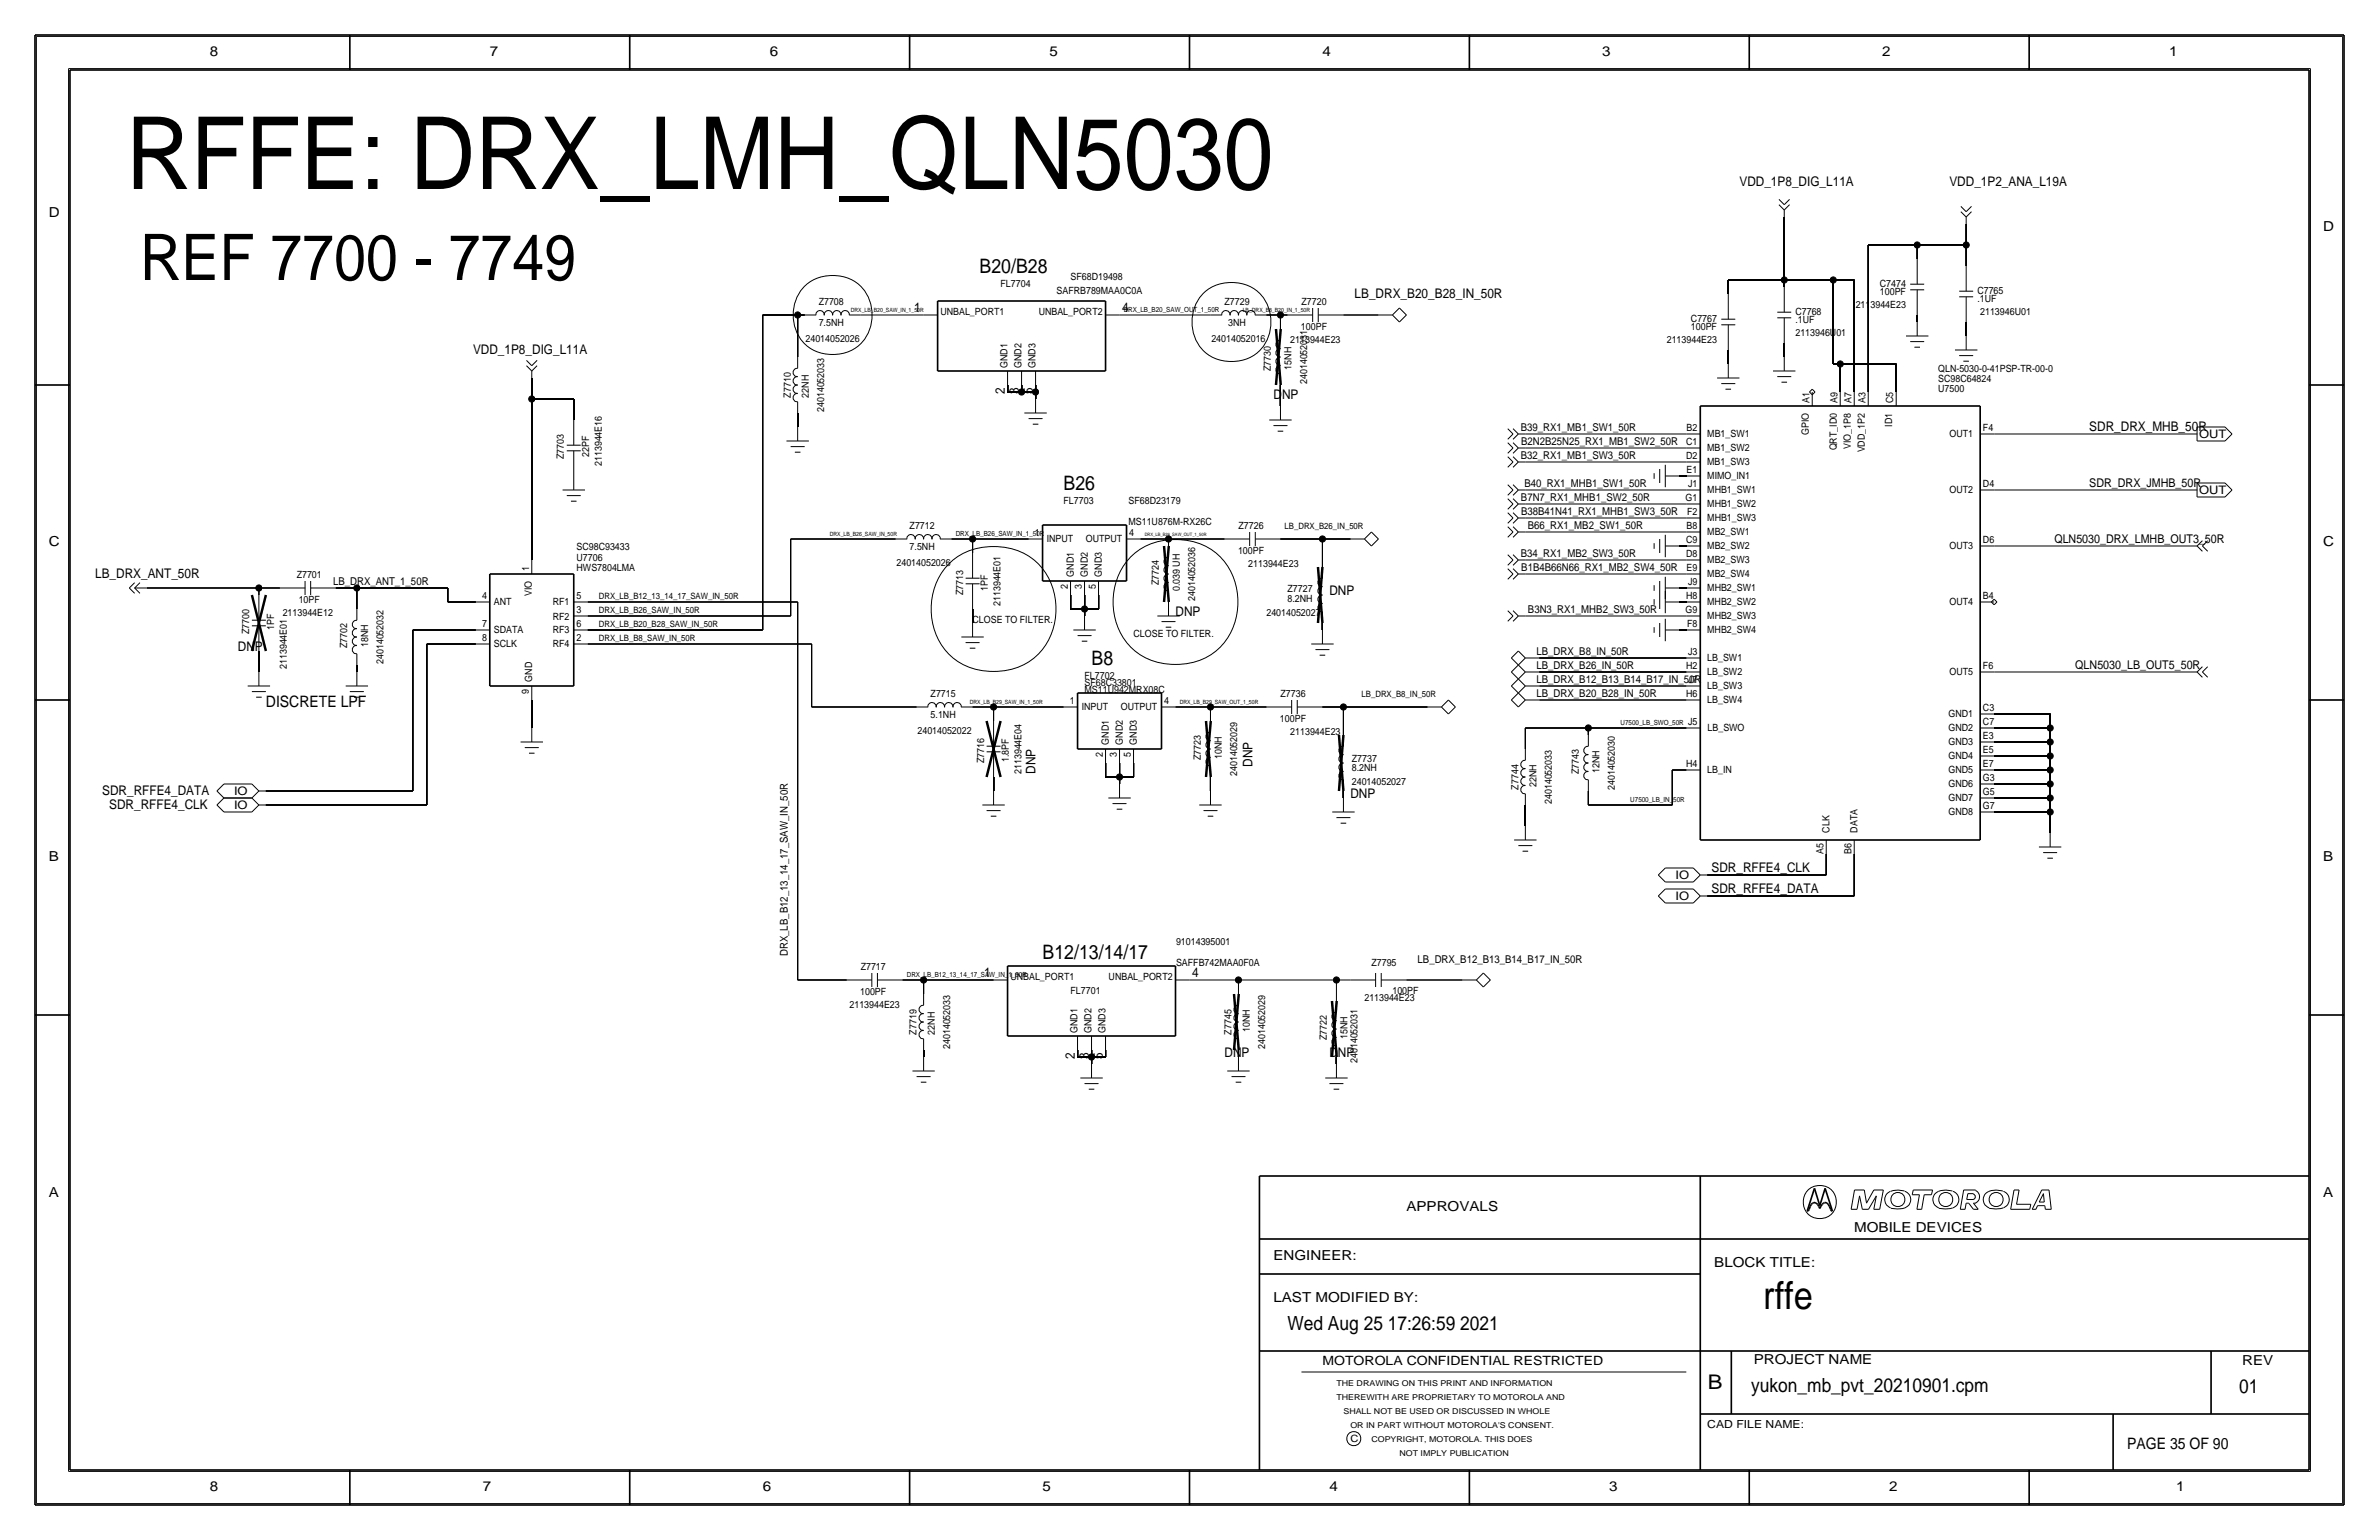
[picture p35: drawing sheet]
<svg xmlns="http://www.w3.org/2000/svg" width="432mm" height="279mm" viewBox="0 0 432 279" stroke-linecap="round" stroke-linejoin="round" font-family="sans-serif">
<defs><g id="words">
<text font-size="18.3" x="22.9" y="34.3">RFFE: DRX_LMH_QLN5030</text>
<text font-size="11.7" x="25.4" y="50.8">REF 7700 - 7749</text>
<text font-size="7" x="320" y="237.5">rffe</text>
<text font-size="3.7" x="310" y="252.1">B</text>
<g font-size="3.6">
<text x="177.8" y="49.5">B20/B28</text>
<text x="193" y="88.9">B26</text>
<text x="198.1" y="120.6">B8</text>
<text x="189.2" y="174">B12/13/14/17</text>
</g>
<g font-size="3.5">
<text x="233.7" y="241.3">Wed Aug 25 17:26:59 2021</text>
<text x="317.9" y="252.6">yukon_mb_pvt_20210901.cpm</text>
<text x="406.4" y="252.7">01</text>
</g>
<g font-size="2.9">
<text x="48.3" y="128.3">DISCRETE LPF</text>
<text x="386.1" y="262.9">PAGE 35 OF 90</text>
</g>
<g font-size="2.5">
<text x="38.1" y="10.2">8</text>
<text x="88.9" y="10.2">7</text>
<text x="139.7" y="10.2">6</text>
<text x="190.5" y="10.2">5</text>
<text x="240" y="10.2">4</text>
<text x="290.8" y="10.2">3</text>
<text x="341.6" y="10.2">2</text>
<text x="393.7" y="10.2">1</text>
<text x="8.9" y="39.4">D</text>
<text x="421.6" y="41.9">D</text>
<text x="8.9" y="99.1">C</text>
<text x="421.6" y="99.1">C</text>
<text x="8.9" y="156.2">B</text>
<text x="421.6" y="156.2">B</text>
<text x="8.9" y="217.2">A</text>
<text x="255.3" y="219.7">APPROVALS</text>
<text x="421.6" y="217.2">A</text>
<text x="336.5" y="223.5">MOBILE DEVICES</text>
<text x="231.1" y="228.6">ENGINEER:</text>
<text x="311.1" y="229.9">BLOCK TITLE:</text>
<text x="231.1" y="236.2">LAST MODIFIED BY:</text>
<text x="318.3" y="247.5">PROJECT NAME</text>
<text x="407" y="247.6">REV</text>
<text x="38.1" y="270.5">8</text>
<text x="87.6" y="270.5">7</text>
<text x="138.4" y="270.5">6</text>
<text x="189.2" y="270.5">5</text>
<text x="241.3" y="270.5">4</text>
<text x="292.1" y="270.5">3</text>
<text x="342.9" y="270.5">2</text>
<text x="395" y="270.5">1</text>
</g>
<g font-size="2.4">
<text x="315.7" y="33.8">VDD_1P8_DIG_L11A</text>
<text x="353.8" y="33.8">VDD_1P2_ANA_L19A</text>
<text x="165.9" y="56.6">1</text>
<text x="203.7" y="56.6">4</text>
<text x="245.9" y="54.1">LB_DRX_B20_B28_IN_50R</text>
<text x="85.9" y="64.3">VDD_1P8_DIG_L11A</text>
<text x="182.4" y="71.6" transform="rotate(-90 182.4 71.6)">2</text>
<text x="184.9" y="71.6" transform="rotate(-90 184.9 71.6)">3</text>
<text x="187.5" y="71.6" transform="rotate(-90 187.5 71.6)">5</text>
<text x="231.1" y="72.4">DNP</text>
<text x="379.2" y="78.2">SDR_DRX_MHB_50R</text>
<text x="17.3" y="104.9">LB_DRX_ANT_50R</text>
<text x="241.3" y="107.9">DNP</text>
<text x="213.4" y="111.8">DNP</text>
<text x="43.2" y="118.1">DNP</text>
<text x="188" y="140.4" transform="rotate(-90 188 140.4)">DNP</text>
<text x="227.3" y="139.1" transform="rotate(-90 227.3 139.1)">DNP</text>
<text x="18.5" y="144.3">SDR_RFFE4_DATA</text>
<text x="19.8" y="146.8">SDR_RFFE4_CLK</text>
<text x="245.1" y="144.8">DNP</text>
<text x="310.6" y="158.2">SDR_RFFE4_CLK</text>
<text x="310.6" y="162.1">SDR_RFFE4_DATA</text>
<text x="178.6" y="177.3">1</text>
<text x="216.4" y="177.3">4</text>
<text x="222.2" y="191.8">DNP</text>
<text x="241.3" y="191.8">DNP</text>
<text x="195.1" y="192.2" transform="rotate(-90 195.1 192.2)">2</text>
<text x="197.6" y="192.2" transform="rotate(-90 197.6 192.2)">3</text>
<text x="200.2" y="192.2" transform="rotate(-90 200.2 192.2)">5</text>
</g>
<text font-size="2.3" x="240" y="247.6">MOTOROLA CONFIDENTIAL RESTRICTED</text>
<g font-size="2.2">
<text x="379.2" y="88.4">SDR_DRX_JMHB_50R</text>
<text x="372.9" y="98.6">QLN5030_DRX_LMHB_OUT3_50R</text>
<text x="376.7" y="121.4">QLN5030_LB_OUT5_50R</text>
</g>
<g font-size="2.1">
<text x="399.1" y="79.6">OUT</text>
<text x="399.1" y="89.7">OUT</text>
<text x="42.5" y="144.2">IO</text>
<text x="42.5" y="146.8">IO</text>
<text x="304.1" y="159.5">IO</text>
<text x="304.1" y="163.3">IO</text>
</g>
<g font-size="2">
<text x="276" y="83.3">B32_RX1_MB1_SW3_50R</text>
<text x="276" y="78.2">B39_RX1_MB1_SW1_50R</text>
<text x="276.1" y="80.8">B2N2B25N25_RX1_MB1_SW2_50R</text>
<text x="276.7" y="88.4">B40_RX1_MHB1_SW1_50R</text>
<text x="276.1" y="90.9">B7N7_RX1_MHB1_SW2_50R</text>
<text x="276.1" y="93.5">B38B41N41_RX1_MHB1_SW3_50R</text>
<text x="276" y="101.1">B34_RX1_MB2_SW3_50R</text>
<text x="277.3" y="96">B66_RX1_MB2_SW1_50R</text>
<text x="60.5" y="106.2">LB_DRX_ANT_1_50R</text>
<text x="276.1" y="103.6">B1B4B66N66_RX1_MB2_SW4_50R</text>
<text x="277.3" y="111.3">B3N3_RX1_MHB2_SW3_50R</text>
<text x="278.9" y="118.9">LB_DRX_B8_IN_50R</text>
<text x="278.9" y="124">LB_DRX_B12_B13_B14_B17_IN_50R</text>
<text x="278.9" y="121.4">LB_DRX_B26_IN_50R</text>
<text x="278.9" y="126.5">LB_DRX_B20_B28_IN_50R</text>
<text x="143" y="173.5" transform="rotate(-90 143 173.5)">DRX_LB_B12_13_14_17_SAW_IN_50R</text>
<text x="257.3" y="174.8">LB_DRX_B12_B13_B14_B17_IN_50R</text>
<text x="309.9" y="259.1">CAD FILE NAME:</text>
</g>
<g font-size="1.8">
<text x="181.6" y="52.1">FL7704</text>
<text x="191.8" y="53.3">SAFRB789MAA0C0A</text>
<text x="194.3" y="50.8">SF68D19498</text>
<text x="341.2" y="53.6">100PF</text>
<text x="341.2" y="52.1">C7474</text>
<text x="358.9" y="53.3">C7765</text>
<text x="148.6" y="55.4">Z7708</text>
<text x="148.6" y="59.2">7.5NH</text>
<text x="170.7" y="57.2">UNBAL_PORT1</text>
<text x="188.5" y="57.2">UNBAL_PORT2</text>
<text x="222.3" y="55.4">Z7729</text>
<text x="222.9" y="59.2">3NH</text>
<text x="236.1" y="59.9">100PF</text>
<text x="236.2" y="55.4">Z7720</text>
<text x="306.9" y="58.4">C7767</text>
<text x="306.9" y="59.9">100PF</text>
<text x="325.9" y="57.1">C7768</text>
<text x="325.9" y="58.7">.1UF</text>
<text x="336.8" y="55.9">2113944E23</text>
<text x="358.9" y="54.9">.1UF</text>
<text x="359.4" y="57.1">2113946U01</text>
<text x="146.2" y="62">24014052026</text>
<text x="219.9" y="62">24014052016</text>
<text x="234.2" y="62.2">2113944E23</text>
<text x="302.5" y="62.2">2113944E23</text>
<text x="325.9" y="61">2113946U01</text>
<text x="182.9" y="66.8" transform="rotate(-90 182.9 66.8)">GND1</text>
<text x="185.4" y="66.8" transform="rotate(-90 185.4 66.8)">GND2</text>
<text x="188" y="66.8" transform="rotate(-90 188 66.8)">GND3</text>
<text x="230.7" y="67.3" transform="rotate(-90 230.7 67.3)">Z7730</text>
<text x="234.4" y="67.1" transform="rotate(-90 234.4 67.1)">15NH</text>
<text x="237.2" y="69.7" transform="rotate(-90 237.2 69.7)">24014052031</text>
<text x="351.8" y="67.5">QLN-5030-0-41PSP-TR-00-0</text>
<text x="351.8" y="71.1">U7500</text>
<text x="351.8" y="69.3">SC98C64824</text>
<text x="143.5" y="72.1" transform="rotate(-90 143.5 72.1)">Z7710</text>
<text x="146.8" y="72.2" transform="rotate(-90 146.8 72.2)">22NH</text>
<text x="149.6" y="74.8" transform="rotate(-90 149.6 74.8)">24014052033</text>
<text x="328.4" y="73.2" transform="rotate(-90 328.4 73.2)">A1</text>
<text x="333.5" y="73.2" transform="rotate(-90 333.5 73.2)">A9</text>
<text x="336" y="73.2" transform="rotate(-90 336 73.2)">A7</text>
<text x="338.6" y="73.2" transform="rotate(-90 338.6 73.2)">A3</text>
<text x="343.5" y="77.4" transform="rotate(-90 343.5 77.4)">ID1</text>
<text x="343.6" y="73.2" transform="rotate(-90 343.6 73.2)">C5</text>
<text x="102.4" y="83.3" transform="rotate(-90 102.4 83.3)">Z7703</text>
<text x="106.9" y="82.9" transform="rotate(-90 106.9 82.9)">22PF</text>
<text x="306" y="83.3">D2</text>
<text x="306" y="80.8">C1</text>
<text x="306.1" y="78.2">B2</text>
<text x="309.9" y="81.8">MB1_SW2</text>
<text x="309.9" y="79.3">MB1_SW1</text>
<text x="328.3" y="79" transform="rotate(-90 328.3 79)">GPIO</text>
<text x="333.4" y="81.7" transform="rotate(-90 333.4 81.7)">QRT_ID0</text>
<text x="335.9" y="81.5" transform="rotate(-90 335.9 81.5)">VIO_1P8</text>
<text x="338.5" y="82.1" transform="rotate(-90 338.5 82.1)">VDD_1P2</text>
<text x="353.8" y="79.3">OUT1</text>
<text x="359.9" y="78.2">F4</text>
<text x="109.2" y="84.6" transform="rotate(-90 109.2 84.6)">2113944E16</text>
<text x="306.1" y="85.9">E1</text>
<text x="306.4" y="88.4">J1</text>
<text x="309.9" y="84.4">MB1_SW3</text>
<text x="309.9" y="86.9">MIMO_IN1</text>
<text x="309.9" y="89.5">MHB1_SW1</text>
<text x="353.8" y="89.5">OUT2</text>
<text x="359.9" y="88.4">D4</text>
<text x="193" y="91.4">FL7703</text>
<text x="204.8" y="95.2">MS11U876M-RX26C</text>
<text x="204.8" y="91.4">SF68D23179</text>
<text x="306" y="90.9">G1</text>
<text x="306.2" y="93.5">F2</text>
<text x="309.9" y="92">MHB1_SW2</text>
<text x="309.9" y="94.5">MHB1_SW3</text>
<text x="104.6" y="101.8">U7706</text>
<text x="104.6" y="99.9">SC98C93433</text>
<text x="165.1" y="99.8">7.5NH</text>
<text x="165.1" y="96">Z7712</text>
<text x="187.8" y="97.3">1</text>
<text x="190" y="98.4">INPUT</text>
<text x="197.1" y="98.4">OUTPUT</text>
<text x="205" y="97.3">4</text>
<text x="224.7" y="100.6">100PF</text>
<text x="224.8" y="96">Z7726</text>
<text x="306" y="101.1">D8</text>
<text x="306" y="98.6">C9</text>
<text x="306.1" y="96">B8</text>
<text x="309.9" y="97.1">MB2_SW1</text>
<text x="309.9" y="99.6">MB2_SW2</text>
<text x="353.8" y="99.6">OUT3</text>
<text x="359.9" y="98.6">D6</text>
<text x="53.9" y="105">Z7701</text>
<text x="96.1" y="103.6" transform="rotate(-90 96.1 103.6)">1</text>
<text x="104.6" y="103.6">HWS7804LMA</text>
<text x="162.7" y="102.6">24014052026</text>
<text x="174.8" y="107.9" transform="rotate(-90 174.8 107.9)">Z7713</text>
<text x="179.3" y="107.1" transform="rotate(-90 179.3 107.1)">1PF</text>
<text x="193.8" y="106.8" transform="rotate(-90 193.8 106.8)">2</text>
<text x="194.9" y="104.6" transform="rotate(-90 194.9 104.6)">GND1</text>
<text x="196.3" y="106.8" transform="rotate(-90 196.3 106.8)">3</text>
<text x="197.5" y="104.6" transform="rotate(-90 197.5 104.6)">GND2</text>
<text x="198.9" y="106.8" transform="rotate(-90 198.9 106.8)">5</text>
<text x="200" y="104.6" transform="rotate(-90 200 104.6)">GND3</text>
<text x="210.4" y="106.2" transform="rotate(-90 210.4 106.2)">Z7724</text>
<text x="214.1" y="107.3" transform="rotate(-90 214.1 107.3)">0.039 UH</text>
<text x="226.6" y="102.9">2113944E23</text>
<text x="233.7" y="107.5">Z7727</text>
<text x="306.1" y="103.6">E9</text>
<text x="306.4" y="106.2">J9</text>
<text x="309.9" y="104.7">MB2_SW4</text>
<text x="309.9" y="102.2">MB2_SW3</text>
<text x="309.9" y="107.2">MHB2_SW1</text>
<text x="51.3" y="111.8">2113944E12</text>
<text x="54.2" y="109.5">10PF</text>
<text x="87.5" y="108.7">4</text>
<text x="87.5" y="113.8">7</text>
<text x="89.7" y="109.7">ANT</text>
<text x="96.5" y="108.2" transform="rotate(-90 96.5 108.2)">VIO</text>
<text x="100.3" y="112.4">RF2</text>
<text x="100.3" y="109.8">RF1</text>
<text x="104.6" y="113.8">6</text>
<text x="104.6" y="111.3">3</text>
<text x="104.6" y="108.8">5</text>
<text x="176.5" y="113">CLOSE TO FILTER.</text>
<text x="181.6" y="110" transform="rotate(-90 181.6 110)">2113944E01</text>
<text x="216.9" y="109.1" transform="rotate(-90 216.9 109.1)">24014052036</text>
<text x="229.9" y="111.8">24014052027</text>
<text x="233.7" y="109.2">8.2NH</text>
<text x="306" y="111.3">G9</text>
<text x="306" y="108.7">H8</text>
<text x="306.2" y="113.8">F8</text>
<text x="309.9" y="109.8">MHB2_SW2</text>
<text x="309.9" y="112.3">MHB2_SW3</text>
<text x="353.8" y="109.8">OUT4</text>
<text x="359.9" y="108.7">B4</text>
<text x="45.2" y="115.1" transform="rotate(-90 45.2 115.1)">Z7700</text>
<text x="49.8" y="114.3" transform="rotate(-90 49.8 114.3)">1PF</text>
<text x="63" y="117.6" transform="rotate(-90 63 117.6)">Z7702</text>
<text x="66.8" y="117.4" transform="rotate(-90 66.8 117.4)">18NH</text>
<text x="87.5" y="116.3">8</text>
<text x="89.7" y="114.8">SDATA</text>
<text x="89.7" y="117.4">SCLK</text>
<text x="100.3" y="117.4">RF4</text>
<text x="100.3" y="114.9">RF3</text>
<text x="104.6" y="116.3">2</text>
<text x="205.7" y="115.6">CLOSE TO FILTER.</text>
<text x="306.4" y="118.9">J3</text>
<text x="309.9" y="114.9">MHB2_SW4</text>
<text x="309.9" y="119.9">LB_SW1</text>
<text x="52.1" y="121.4" transform="rotate(-90 52.1 121.4)">2113944E01</text>
<text x="69.6" y="120.5" transform="rotate(-90 69.6 120.5)">24014052032</text>
<text x="96" y="125.9" transform="rotate(-90 96 125.9)">9</text>
<text x="96.6" y="123.6" transform="rotate(-90 96.6 123.6)">GND</text>
<text x="196.8" y="125.7">MS11U942MRX08C</text>
<text x="196.8" y="123.2">FL7702</text>
<text x="196.9" y="124.5">SF68C33801</text>
<text x="306" y="121.4">H2</text>
<text x="306.4" y="124">J7</text>
<text x="309.9" y="122.5">LB_SW2</text>
<text x="309.9" y="125">LB_SW3</text>
<text x="353.8" y="122.5">OUT5</text>
<text x="359.9" y="121.4">F6</text>
<text x="168.9" y="126.5">Z7715</text>
<text x="168.9" y="130.3">5.1NH</text>
<text x="194.2" y="127.8">1</text>
<text x="196.3" y="128.9">INPUT</text>
<text x="203.4" y="128.9">OUTPUT</text>
<text x="211.3" y="127.8">4</text>
<text x="232.3" y="131.1">100PF</text>
<text x="232.4" y="126.5">Z7736</text>
<text x="306" y="126.5">H6</text>
<text x="306.4" y="131.6">J5</text>
<text x="309.9" y="127.6">LB_SW4</text>
<text x="353.7" y="130.1">GND1</text>
<text x="359.9" y="129">C3</text>
<text x="359.9" y="131.6">C7</text>
<text x="166.5" y="133.1">24014052022</text>
<text x="200.2" y="137.3" transform="rotate(-90 200.2 137.3)">2</text>
<text x="201.3" y="135.1" transform="rotate(-90 201.3 135.1)">GND1</text>
<text x="202.7" y="137.3" transform="rotate(-90 202.7 137.3)">3</text>
<text x="203.8" y="135.1" transform="rotate(-90 203.8 135.1)">GND2</text>
<text x="205.2" y="137.3" transform="rotate(-90 205.2 137.3)">5</text>
<text x="206.4" y="135.1" transform="rotate(-90 206.4 135.1)">GND3</text>
<text x="218" y="137.9" transform="rotate(-90 218 137.9)">Z7723</text>
<text x="221.7" y="137.7" transform="rotate(-90 221.7 137.7)">10NH</text>
<text x="234.2" y="133.3">2113944E23</text>
<text x="309.9" y="132.6">LB_SWO</text>
<text x="353.7" y="132.6">GND2</text>
<text x="353.7" y="135.2">GND3</text>
<text x="353.7" y="137.7">GND4</text>
<text x="359.9" y="136.7">E5</text>
<text x="359.9" y="134.1">E3</text>
<text x="178.6" y="138.4" transform="rotate(-90 178.6 138.4)">Z7716</text>
<text x="183.1" y="138.3" transform="rotate(-90 183.1 138.3)">1.8PF</text>
<text x="185.4" y="140.5" transform="rotate(-90 185.4 140.5)">2113944E04</text>
<text x="224.5" y="140.8" transform="rotate(-90 224.5 140.8)">24014052029</text>
<text x="245.4" y="142.5">24014052027</text>
<text x="245.4" y="140">8.2NH</text>
<text x="245.4" y="138.2">Z7737</text>
<text x="275.6" y="143.3" transform="rotate(-90 275.6 143.3)">Z7744</text>
<text x="278.9" y="142.8" transform="rotate(-90 278.9 142.8)">22NH</text>
<text x="286.6" y="140.5" transform="rotate(-90 286.6 140.5)">Z7743</text>
<text x="290.3" y="140.2" transform="rotate(-90 290.3 140.2)">12NH</text>
<text x="293.1" y="143.4" transform="rotate(-90 293.1 143.4)">24014052030</text>
<text x="306" y="139.2">H4</text>
<text x="309.9" y="140.3">LB_IN</text>
<text x="353.7" y="142.8">GND6</text>
<text x="353.7" y="140.3">GND5</text>
<text x="359.9" y="141.7">G3</text>
<text x="359.9" y="139.2">E7</text>
<text x="281.7" y="145.9" transform="rotate(-90 281.7 145.9)">24014052033</text>
<text x="353.7" y="147.9">GND8</text>
<text x="353.7" y="145.3">GND7</text>
<text x="359.9" y="144.3">G5</text>
<text x="359.9" y="146.8">G7</text>
<text x="331" y="154.9" transform="rotate(-90 331 154.9)">A5</text>
<text x="332.1" y="151.1" transform="rotate(-90 332.1 151.1)">CLK</text>
<text x="336" y="154.9" transform="rotate(-90 336 154.9)">B6</text>
<text x="337.2" y="151.1" transform="rotate(-90 337.2 151.1)">DATA</text>
<text x="213.5" y="171.5">91014395001</text>
<text x="156.2" y="176">Z7717</text>
<text x="183.4" y="177.8">UNBAL_PORT1</text>
<text x="201.2" y="177.8">UNBAL_PORT2</text>
<text x="213.5" y="175.3">SAFFB742MAA0F0A</text>
<text x="248.9" y="175.3">Z7795</text>
<text x="154.2" y="182.9">2113944E23</text>
<text x="156.1" y="180.6">100PF</text>
<text x="194.3" y="180.3">FL7701</text>
<text x="247.6" y="181.6">2113944E23</text>
<text x="252.7" y="180.3">100PF</text>
<text x="166.4" y="187.7" transform="rotate(-90 166.4 187.7)">Z7719</text>
<text x="169.7" y="187.7" transform="rotate(-90 169.7 187.7)">22NH</text>
<text x="172.5" y="190.3" transform="rotate(-90 172.5 190.3)">24014052033</text>
<text x="195.6" y="187.5" transform="rotate(-90 195.6 187.5)">GND1</text>
<text x="198.1" y="187.5" transform="rotate(-90 198.1 187.5)">GND2</text>
<text x="200.7" y="187.5" transform="rotate(-90 200.7 187.5)">GND3</text>
<text x="223.5" y="187.7" transform="rotate(-90 223.5 187.7)">Z7745</text>
<text x="226.8" y="187.2" transform="rotate(-90 226.8 187.2)">10NH</text>
<text x="229.6" y="190.3" transform="rotate(-90 229.6 190.3)">24014052029</text>
<text x="240.8" y="188.7" transform="rotate(-90 240.8 188.7)">Z7722</text>
<text x="244.6" y="188.5" transform="rotate(-90 244.6 188.5)">15NH</text>
<text x="246.4" y="192.9" transform="rotate(-90 246.4 192.9)">24014052031</text>
<text x="245.1" y="261.6">C</text>
</g>
<g font-size="1.6">
<text x="233.2" y="96">LB_DRX_B26_IN_50R</text>
<text x="108.7" y="113.8">DRX_LB_B20_B28_SAW_IN_50R</text>
<text x="108.7" y="108.7">DRX_LB_B12_13_14_17_SAW_IN_50R</text>
<text x="108.7" y="111.3">DRX_LB_B26_SAW_IN_50R</text>
<text x="108.7" y="116.3">DRX_LB_B8_SAW_IN_50R</text>
<text x="247.1" y="126.5">LB_DRX_B8_IN_50R</text>
</g>
<g font-size="1.5">
<text x="242.6" y="251.5">THE DRAWING ON THIS PRINT AND INFORMATION</text>
<text x="242.6" y="254">THEREWITH ARE PROPRIETARY TO MOTOROLA AND</text>
<text x="243.8" y="256.5">SHALL NOT BE USED OR DISCUSSED IN WHOLE</text>
<text x="245.1" y="259.1">OR IN PART WITHOUT MOTOROLA'S CONSENT.</text>
<text x="248.9" y="261.6">COPYRIGHT, MOTOROLA. THIS DOES</text>
<text x="254" y="264.2">NOT IMPLY PUBLICATION</text>
</g>
<g font-size="1.3">
<text x="204" y="56.6">DRX_LB_B20_SAW_OUT_1_50R</text>
<text x="173.5" y="97.3">DRX_LB_B26_SAW_IN_1_50R</text>
<text x="294.1" y="131.6">U7500_LB_SWO_50R</text>
<text x="295.9" y="145.5">U7500_LB_IN_50R</text>
<text x="164.6" y="177.3">DRX_LB_B12_13_14_17_SAW_IN_1_50R</text>
</g>
<g font-size="1.1">
<text x="154.4" y="56.6">DRX_LB_B20_SAW_IN_1_50R</text>
<text x="225.6" y="56.6">LB_DRX_B8_B20_IN_1_50R</text>
<text x="150.6" y="97.3">DRX_LB_B26_SAW_IN_50R</text>
<text x="176" y="127.8">DRX_LB_B29_SAW_IN_1_50R</text>
<text x="214.1" y="127.8">DRX_LB_B29_SAW_OUT_1_50R</text>
</g>
<text font-size=".8" x="207.8" y="97.3">DRX_LB_B26_SAW_OUT_1_50R</text>
</g></defs>
<!-- layer: Nets -->
<g fill="none" stroke="#000" stroke-width=".18">
<path d="M323.8 39.4v11.4zM138.4 57.2v57.1zM138.4 57.2h6.4zM144.8 57.1v7.7zM144.8 57.2h1.2zM146.2 51.8a7.4 7.4 0 0 1 11.3 1.9 7.2 7.2 0 0 1-.6 7.8 7.2 7.2 0 0 1-7.3 2.7 7.2 7.2 0 0 1-4.8-10.5l.6-1zM156.2 57.2h11.4zM203.2 57.2h16.5zM218.6 53.1a7.4 7.4 0 0 1 11.3 1.9 7.2 7.2 0 0 1-.6 7.7 7.2 7.2 0 0 1-7.3 2.8 7.2 7.2 0 0 1-4.8-10.5l.6-1zM229.9 57.2h2.5zM232.4 57.2v2.5zM232.4 57.2h1.3z"/>
<path d="M243.8 57.2h6.4zM313.7 50.8v2.5zM313.7 50.8h10.2zM323.8 50.8v1.3zM323.8 50.8h8.9zM332.7 50.8v15.2zM332.7 50.8h3.9zM336.5 50.8v20.3zM339.1 44.4v26.7zM339.1 44.4h8.9zM348 57.1v1.3zM348 44.5v2.5z"/>
<path d="M348 44.4h8.9zM356.9 58.4v2.6zM356.9 40.6v3.9zM356.9 44.4v3.9zM96.5 72.4v29.2zM96.5 68.6v3.8zM96.5 72.4h7.6zM104.1 72.4v3.8zM144.8 74.9v2.6zM182.9 69.8v1.3zM182.9 71.1h2.5zM185.4 69.8v1.3z"/>
<path d="M185.4 71.1h2.6zM188 69.8v1.3zM188 71.1v1.3zM232.4 69.8v3.9zM276.9 78.7h29.2zM313.7 63.5v2.5zM323.8 62.2v2.6zM332.7 66h1.3zM334 66v5.1zM334 66h10.2zM344.2 66v5.1zM361.9 78.7h34.3z"/>
<path d="M143.5 97.8v14zM143.5 97.8h19.1zM172.7 97.8h3.8zM176.5 97.8v2.5zM176.5 97.8h10.2zM207 97.8h5.1zM212.1 97.8v1.3zM212.1 97.8h10.2zM232.4 97.8h7.6zM240 97.8v5.1zM240 97.8h5.1zM276.9 94h29.2z"/>
<path d="M276.9 88.9h29.2zM276.9 83.8h29.2zM276.9 91.4h29.2zM276.9 96.5h29.2zM276.9 81.3h29.2zM304.8 86.4h1.3zM304.8 99.1h1.3zM361.9 99.1h35.6zM361.9 88.9h34.3zM26.7 106.7h20.3zM47 118.1v3.8zM47 106.7v1.2z"/>
<path d="M47 106.7h3.8zM61 106.7h3.8zM64.8 106.7h16.5zM64.8 106.7v3.8zM74.9 114.3v29.2zM74.9 114.3h11.5zM77.5 116.8v29.2zM77.5 116.8h8.9zM81.3 106.7v2.5zM81.3 109.2h5.1zM106.7 114.3h31.7zM106.7 109.2h38.1z"/>
<path d="M106.7 116.8h40.6zM106.7 111.8h36.8zM144.8 109.2v68.6zM147.3 116.8v11.5zM172.4 102.1a12.1 12.1 0 0 1 15.9 0 11.9 11.9 0 0 1-1.2 17.7 12.3 12.3 0 0 1-14.7-1 12 12 0 0 1 0-16.7zM176.5 110.5v2.5zM194.3 107.9v2.6zM194.3 110.5h2.5zM196.8 110.5v1.3zM196.8 108v2.5zM196.9 110.5h2.5zM199.4 108v2.5z"/>
<path d="M205.4 100.9a12.1 12.1 0 0 1 15.9 0 11.9 11.9 0 0 1-1.2 17.7 12.3 12.3 0 0 1-14.7-1 12 12 0 0 1 0-16.7zM240 113v1.3zM276.9 101.6h29.2zM276.9 111.8h29.2zM276.9 104.1h29.2zM279.4 119.4h26.7zM304.8 106.7h1.3zM304.8 109.2h1.3zM304.8 114.3h1.3zM64.8 120.7v1.2zM96.5 127v5.1zM147.3 128.3h19.1z"/>
<path d="M176.5 128.3h3.8zM180.3 128.3v2.5zM180.3 128.3h12.7zM200.7 138.4v2.6zM203.2 138.4v2.6zM205.7 138.4v2.6zM213.4 128.3h6.3zM219.7 128.3v2.5zM219.7 128.3h10.2zM240 128.3h3.8zM243.8 128.3v5zM243.8 128.3h15.3z"/>
<path d="M276.9 132.1v3.8zM276.9 132.1h11.4zM279.4 127h26.7zM279.4 121.9h26.7zM279.4 124.5h26.7zM288.3 132.1v1.2zM288.3 132.1h17.8zM303.5 139.7v6.3zM303.5 139.7h2.6zM361.9 139.7h10.2zM361.9 137.2h10.2zM361.9 134.6h10.2z"/>
<path d="M361.9 132.1h10.2zM361.9 129.5h10.2zM361.9 121.9h35.6zM372.1 139.7v2.5zM372.1 137.2v2.5zM372.1 134.6v2.6zM372.1 132.1v2.5zM372.1 129.5v2.6zM48.3 146h29.2zM48.3 143.5h26.6zM180.3 141v2.5zM200.7 141h2.5z"/>
<path d="M203.2 141v1.2zM203.2 141h2.5zM219.7 141v2.5zM243.8 143.5v1.3zM276.9 146v3.9zM288.3 143.5v2.5zM288.3 146h15.2zM309.9 158.8h21.6zM331.5 154.9v3.9zM336.5 154.9v7.7zM361.9 147.3h10.2zM361.9 144.8h10.2z"/>
<path d="M361.9 142.2h10.2zM372.1 147.3v3.8zM372.1 144.8v2.5zM372.1 142.2v2.6zM144.8 177.8h8.9zM163.8 177.8h3.8zM167.6 177.8v2.5zM167.6 177.8h12.7zM215.9 177.8h8.9zM224.8 177.8h17.8zM224.8 177.8v2.5zM242.6 177.8v3.8z"/>
<path d="M242.6 177.8h2.5zM255.3 177.8h10.1zM309.9 162.6h26.6zM167.6 190.5v1.3zM195.6 190.5v1.3zM195.6 191.8h2.5zM198.1 191.8v1.2zM198.1 190.5v1.3zM198.1 191.8h2.6zM200.7 190.5v1.3zM224.8 190.5v1.3zM242.6 191.8v1.2z"/>
</g>
<g fill="#000" stroke="#000" stroke-width=".18">
<circle cx="144.8" cy="57.1" r=".56"/>
<circle cx="232.4" cy="57.1" r=".56"/>
<circle cx="323.9" cy="50.8" r=".56"/>
<circle cx="332.7" cy="50.8" r=".56"/>
<circle cx="348" cy="44.4" r=".56"/>
<circle cx="356.9" cy="44.4" r=".56"/>
<circle cx="96.5" cy="72.4" r=".56"/>
<circle cx="185.4" cy="71.1" r=".56"/>
<circle cx="188" cy="71.1" r=".56"/>
<circle cx="334" cy="66" r=".56"/>
<circle cx="176.5" cy="97.8" r=".56"/>
<circle cx="212.1" cy="97.8" r=".56"/>
<circle cx="240" cy="97.8" r=".56"/>
<circle cx="47" cy="106.7" r=".56"/>
<circle cx="64.8" cy="106.7" r=".56"/>
<circle cx="196.9" cy="110.5" r=".56"/>
<circle cx="180.3" cy="128.3" r=".56"/>
<circle cx="219.7" cy="128.3" r=".56"/>
<circle cx="243.8" cy="128.3" r=".56"/>
<circle cx="288.3" cy="132.1" r=".56"/>
<circle cx="372.1" cy="139.7" r=".56"/>
<circle cx="372.1" cy="132.1" r=".56"/>
<circle cx="372.1" cy="137.2" r=".56"/>
<circle cx="372.1" cy="134.6" r=".56"/>
<circle cx="203.2" cy="141" r=".56"/>
<circle cx="372.1" cy="142.2" r=".56"/>
<circle cx="372.1" cy="147.3" r=".56"/>
<circle cx="372.1" cy="144.8" r=".56"/>
<circle cx="167.6" cy="177.8" r=".56"/>
<circle cx="224.8" cy="177.8" r=".56"/>
<circle cx="242.6" cy="177.8" r=".56"/>
<circle cx="198.1" cy="191.8" r=".56"/>
</g>
<!-- layer: Components -->
<g fill="none" stroke="#000" stroke-width=".18">
<path d="M322.9 36.2l.9 .9zM322.9 37.1l.9 1zM323.8 37.1l1-.9zM323.8 38.1l1-1zM323.8 38.1v1.3zM355.9 37.4l1 1zM355.9 38.4l1 1zM356.9 38.4l.9-1zM356.9 39.4l.9-1zM356.9 39.4v1.2zM146.1 57.2h2zM148.1 57.2a.75 .75 0 0 1 .7-.9 .75 .75 0 0 1 .8 .9"/>
<path d="M149.6 57.2a.75 .75 0 0 1 .7-.9 .75 .75 0 0 1 .8 .9M151.1 57.2a.75 .75 0 0 1 .8-.9 .75 .75 0 0 1 .7 .9M152.7 57.2a.75 .75 0 0 1 .7-.9 .75 .75 0 0 1 .7 .9M154.2 57.2h2zM167.6 57.2h2.6zM200.7 57.2h2.5zM219.7 57.2h2zM221.7 57.2a.75 .75 0 0 1 .8-.9 .75 .75 0 0 1 .7 .9M223.3 57.2a.75 .75 0 0 1 .7-.9 .75 .75 0 0 1 .7 .9M224.8 57.2a.75 .75 0 0 1 .7-.9 .75 .75 0 0 1 .8 .9M226.3 57.2a.75 .75 0 0 1 .8-.9 .75 .75 0 0 1 .7 .9M227.8 57.2h2.1z"/>
<path d="M232.4 59.7v2zM233.7 57.2h4.6zM238.3 55.9v2.5zM239.3 55.9v2.5zM239.3 57.2h4.5zM250.2 57.2h2.5zM252.7 57.2l1.3 1.2zM252.7 57.2l1.3-1.3zM254 55.9l1.3 1.3zM255.3 57.2l-1.3 1.2zM312.4 57.9h2.6zM312.4 58.9h2.6z"/>
<path d="M313.7 58.9v4.6zM313.7 53.3v4.6zM322.6 56.6h2.5zM322.6 57.7h2.5zM323.8 57.7v4.5zM323.8 52.1v4.5zM346.7 51.6h2.5zM346.7 52.6h2.5zM348 52.6v4.6zM348 47v4.6zM348 58.4v2.6zM355.6 53.8h2.5z"/>
<path d="M355.6 52.8h2.5zM356.9 53.8v4.6zM356.9 48.3v4.5zM95.6 65.4l.9 .9zM95.6 66.3l.9 1zM96.5 66.3l1-.9zM96.5 67.3l1-1zM96.5 67.3v1.3zM104.1 76.2v4.6zM144.8 64.8v2zM144.8 72.9v2zM144.8 77.5v2.5z"/>
<path d="M144.8 69.9a.74 .74 0 0 0-.9 .7 .74 .74 0 0 0 .9 .8M144.8 66.9a.74 .74 0 0 0-.9 .7 .74 .74 0 0 0 .9 .7M144.8 68.4a.74 .74 0 0 0-.9 .7 .74 .74 0 0 0 .9 .7M144.8 71.4a.74 .74 0 0 0-.9 .8 .74 .74 0 0 0 .9 .7M182.9 67.3v2.5zM185.4 67.3v2.5zM185.9 74.9h4.1zM186.7 75.9h2.5zM187.5 77h1zM188 72.4v2.5zM188 67.3v2.5zM230.4 76.2h4z"/>
<path d="M231.1 77.2h2.6zM231.9 78.2h1zM232.4 67.8v2zM232.4 73.7v2.5zM232.4 64.8a.74 .74 0 0 0-.8 .8 .74 .74 0 0 0 .8 .7M232.4 61.8a.74 .74 0 0 0-.8 .7 .74 .74 0 0 0 .8 .7M232.4 63.3a.74 .74 0 0 0-.8 .7 .74 .74 0 0 0 .8 .8M232.4 66.3a.74 .74 0 0 0-.8 .8 .74 .74 0 0 0 .8 .7M273.7 77.8l.9 .9zM274.6 78.7l-.9 1zM274.6 77.8l1 .9zM275.6 78.7l-1 1z"/>
<path d="M275.6 78.7h1.3zM306.1 78.7h2.5zM311.7 68.6h4zM312.4 69.6h2.6zM313.2 70.6h1zM313.7 66v2.6zM321.8 67.3h4.1zM322.6 68.3h2.5zM323.3 69.3h1.1zM323.8 64.8v2.5zM328.4 71.1l.5-.5zM328.4 71.1l.5 .5z"/>
<path d="M328.9 71.1v2.6zM328.9 70.6l.5 .5zM329.4 71.1l-.5 .5zM334 71.1v2.6zM336.5 71.1v2.6zM339.1 71.1v2.6zM344.2 71.1v2.6zM345.9 61h4.1zM346.7 62h2.5zM347.5 63h1zM354.8 63.5h4.1zM355.6 64.5h2.5z"/>
<path d="M356.4 65.5h1zM356.9 61v2.5zM359.4 78.7h2.5zM396.2 78.7h2.6zM398.8 77.5h5.1zM398.8 77.5v2.5zM403.9 77.5l1.2 1.2zM405.1 78.7l-1.2 1.3zM102.1 88.9h4.1zM102.9 80.8h2.5zM102.9 81.8h2.5zM102.9 89.9h2.5z"/>
<path d="M103.6 90.9h1zM104.1 81.8v4.6zM104.1 86.4v2.5zM142.7 80h4.1zM143.5 81h2.5zM144.3 82h1zM162.6 97.8h2zM164.6 97.8a.75 .75 0 0 1 .7-.8 .75 .75 0 0 1 .8 .8M166.1 97.8a.75 .75 0 0 1 .8-.8 .75 .75 0 0 1 .7 .8M167.6 97.8a.75 .75 0 0 1 .8-.8 .75 .75 0 0 1 .7 .8M169.2 97.8a.75 .75 0 0 1 .7-.8 .75 .75 0 0 1 .7 .8M170.7 97.8h2z"/>
<path d="M186.7 97.8h2.5zM204.5 97.8h2.5zM212.1 99.1v2zM222.3 97.8h4.5zM226.8 96.5v2.6zM227.8 97.8h4.6zM227.8 96.5v2.6zM245.1 97.8h2.5zM247.6 97.8l1.3 1.3zM247.6 97.8l1.3-1.3zM248.9 96.5l1.3 1.3zM250.2 97.8l-1.3 1.3z"/>
<path d="M273.7 94.9l.9-.9zM273.7 84.8l.9-1zM273.7 95.6l.9 .9zM273.7 90.5l.9 .9zM273.7 93l.9 1zM273.7 80.3l.9 1zM273.7 82.9l.9 .9zM273.7 87.9l.9 1zM274.6 96.5l-.9 1zM274.6 95.6l1 .9zM274.6 91.4l-.9 1zM274.6 90.5l1 .9z"/>
<path d="M274.6 93l1 1zM274.6 81.3l-.9 .9zM274.6 80.3l1 1zM274.6 82.9l1 .9zM274.6 88.9l-.9 1zM274.6 87.9l1 1zM274.6 94.9l1-.9zM274.6 84.8l1-1zM275.6 96.5l-1 1zM275.6 96.5h1.3zM275.6 91.4l-1 1zM275.6 91.4h1.3z"/>
<path d="M275.6 94h1.3zM275.6 81.3l-1 .9zM275.6 81.3h1.3zM275.6 83.8h1.3zM275.6 88.9l-1 1zM275.6 88.9h1.3zM300.2 98.6v1zM300.2 85.9v1zM301.2 97.8v2.5zM301.2 85.1v2.5zM302.3 99.1h2.5zM302.3 97v4.1z"/>
<path d="M302.3 86.4h2.5zM302.3 84.3v4.1zM306.1 86.4h2.5zM306.1 99.1h2.5zM306.1 96.5h2.5zM306.1 94h2.5zM306.1 91.4h2.5zM306.1 88.9h2.5zM306.1 83.8h2.5zM306.1 81.3h2.5zM359.4 99.1h2.5zM359.4 88.9h2.5z"/>
<path d="M396.2 88.9h2.6zM397.5 99.1h1.3zM398.8 99.1l.9 .9zM398.8 80h5.1zM398.8 87.6h5.1zM398.8 90.2h5.1zM398.8 87.6v2.6zM398.8 99.1l.9-1zM399.7 99.1l1 .9zM400.7 98.1l-1 1zM403.9 87.6l1.2 1.3zM405.1 88.9l-1.2 1.3z"/>
<path d="M23.5 106.7l.9-1zM23.5 106.7l.9 .9zM24.4 106.7h2.3zM24.4 106.7l1-1zM24.4 106.7l1 .9zM45.7 112.5h2.6zM45.7 113.5h2.6zM47 113.5v4.6zM47 107.9v4.6zM50.8 106.7h4.6zM55.4 105.4v2.5zM56.4 106.7h4.6z"/>
<path d="M56.4 105.4v2.5zM64.8 118.6v2.1zM64.8 110.5v2zM64.8 114.1a.74 .74 0 0 0-.9 .7 .74 .74 0 0 0 .9 .8M64.8 117.1a.74 .74 0 0 0-.9 .8 .74 .74 0 0 0 .9 .7M64.8 115.6a.74 .74 0 0 0-.9 .8 .74 .74 0 0 0 .9 .7M64.8 112.6a.74 .74 0 0 0-.9 .7 .74 .74 0 0 0 .9 .7M86.4 114.3h2.5zM86.4 116.8h2.5zM86.4 109.2h2.5zM96.5 101.6v2.5zM104.1 114.3h2.6z"/>
<path d="M104.1 111.8h2.6zM104.1 116.8h2.6zM104.1 109.2h2.6zM174.5 115.6h4.1zM175.3 104.9h2.5zM175.3 105.9h2.5zM175.3 116.6h2.5zM176 117.6h1zM176.5 100.3v4.6zM176.5 105.9v4.6zM176.5 113v2.6zM194.3 105.4v2.5z"/>
<path d="M194.8 114.3h4.1zM195.6 115.3h2.5zM196.3 116.3h1.1zM196.8 111.8v2.5zM196.8 105.4v2.5zM199.4 105.4v2.5zM210.1 111.8h4zM210.8 112.8h2.6zM211.6 113.8h1zM212.1 107.2v2zM212.1 109.2v2.6zM212.1 102.7a.74 .74 0 0 0-.8 .7 .74 .74 0 0 0 .8 .7"/>
<path d="M212.1 105.7a.74 .74 0 0 0-.8 .8 .74 .74 0 0 0 .8 .7M212.1 104.2a.74 .74 0 0 0-.8 .7 .74 .74 0 0 0 .8 .8M212.1 101.1a.74 .74 0 0 0-.8 .8 .74 .74 0 0 0 .8 .7M238 116.8h4.1zM238.8 117.9h2.5zM239.5 118.9h1zM240 114.3v2.5zM240 111v2zM240 102.9v2zM240 105a.74 .74 0 0 0-.8 .7 .74 .74 0 0 0 .8 .7M240 108a.74 .74 0 0 0-.8 .7 .74 .74 0 0 0 .8 .8M240 109.5a.74 .74 0 0 0-.8 .8 .74 .74 0 0 0 .8 .7"/>
<path d="M240 106.5a.74 .74 0 0 0-.8 .7 .74 .74 0 0 0 .8 .8M273.7 105.1l.9-1zM273.7 102.6l.9-1zM273.7 112.7l.9-.9zM273.7 103.2l.9 .9zM273.7 100.6l.9 1zM273.7 110.8l.9 1zM274.3 119.4l1.3 1.2zM274.6 103.2l1 .9zM274.6 100.6l1 1zM274.6 110.8l1 1zM274.6 105.1l1-1z"/>
<path d="M274.6 102.6l1-1zM274.6 112.7l1-.9zM275.6 118.1l1.3 1.3zM275.6 104.1h1.3zM275.6 118.1l-1.3 1.3zM275.6 101.6h1.3zM275.6 111.8h1.3zM276.9 119.4l-1.3 1.2zM276.9 119.4h2.5zM300.2 113.8v1zM300.2 108.7v1zM300.2 106.2v1z"/>
<path d="M301.2 113v2.6zM301.2 107.9v2.6zM301.2 105.4v2.5zM302.3 114.3h2.5zM302.3 112.3v4zM302.3 109.2h2.5zM302.3 107.2v4.1zM302.3 106.7h2.5zM302.3 104.6v4.1zM306.1 114.3h2.5zM306.1 111.8h2.5zM306.1 109.2h2.5z"/>
<path d="M306.1 106.7h2.5zM306.1 104.1h2.5zM306.1 101.6h2.5zM306.1 119.4h2.5zM359.4 109.2h2.5zM361.4 109.2l.5 .5zM361.4 109.2l.6-.5zM361.9 108.7l.6 .5zM362.5 109.2l-.6 .5zM45 124.5h4zM45.7 125.5h2.6zM46.5 126.5h1z"/>
<path d="M47 121.9v2.6zM62.7 124.5h4.1zM63.5 125.5h2.5zM64.3 126.5h1zM64.8 121.9v2.6zM94.5 134.6h4.1zM95.3 135.6h2.5zM96 136.7h1zM96.5 124.5v2.5zM96.5 132.1v2.5zM166.4 128.3h2zM168.4 128.3a.75 .75 0 0 1 .7-.8 .75 .75 0 0 1 .8 .8"/>
<path d="M169.9 128.3a.75 .75 0 0 1 .8-.8 .75 .75 0 0 1 .7 .8M171.4 128.3a.75 .75 0 0 1 .8-.8 .75 .75 0 0 1 .7 .8M173 128.3a.75 .75 0 0 1 .7-.8 .75 .75 0 0 1 .7 .8M174.5 128.3h2zM179.1 136.4h2.5zM179.1 135.4h2.5zM180.3 130.8v4.6zM180.3 136.4v4.6zM193 128.3h2.6zM200.7 135.9v2.5zM203.2 135.9v2.5zM205.7 135.9v2.5z"/>
<path d="M210.8 128.3h2.6zM219.7 138.9v2.1zM219.7 130.8v2zM219.7 134.4a.74 .74 0 0 0-.8 .8 .74 .74 0 0 0 .8 .7M219.7 137.5a.74 .74 0 0 0-.8 .7 .74 .74 0 0 0 .8 .7M219.7 135.9a.74 .74 0 0 0-.8 .8 .74 .74 0 0 0 .8 .7M219.7 132.9a.74 .74 0 0 0-.8 .7 .74 .74 0 0 0 .8 .8M229.9 128.3h4.5zM234.4 127v2.5zM235.5 127v2.5zM235.5 128.3h4.5zM243.8 133.4v2z"/>
<path d="M243.8 135.4a.74 .74 0 0 0-.8 .8 .74 .74 0 0 0 .8 .7M243.8 138.5a.74 .74 0 0 0-.8 .7 .74 .74 0 0 0 .8 .8M243.8 137a.74 .74 0 0 0-.8 .7 .74 .74 0 0 0 .8 .7M259.1 128.3h2.5zM261.6 128.3l1.3 1.2zM262.9 127l-1.3 1.3zM262.9 127l1.3 1.3zM264.2 128.3l-1.3 1.2zM274.3 121.9l1.3 1.3zM274.3 124.5l1.3 1.2zM274.3 127l1.3 1.3zM275.6 120.7l1.3 1.2z"/>
<path d="M275.6 123.2l1.3 1.3zM275.6 125.7l1.3 1.3zM275.6 120.7l-1.3 1.2zM275.6 123.2l-1.3 1.3zM275.6 125.7l-1.3 1.3zM276.9 121.9l-1.3 1.3zM276.9 124.5l-1.3 1.2zM276.9 127l-1.3 1.3zM276.9 135.9v2zM276.9 139.5a.74 .74 0 0 0-.9 .7 .74 .74 0 0 0 .9 .8M276.9 138a.74 .74 0 0 0-.9 .7 .74 .74 0 0 0 .9 .7M276.9 121.9h2.5z"/>
<path d="M276.9 124.5h2.5zM276.9 127h2.5zM288.3 133.4v2zM288.3 137a.74 .74 0 0 0-.8 .7 .74 .74 0 0 0 .8 .7M288.3 138.5a.74 .74 0 0 0-.8 .7 .74 .74 0 0 0 .8 .8M288.3 135.4a.74 .74 0 0 0-.8 .8 .74 .74 0 0 0 .8 .7M306.1 132.1h2.5zM306.1 139.7h2.5zM306.1 127h2.5zM306.1 124.5h2.5zM306.1 121.9h2.5zM359.4 139.7h2.5z"/>
<path d="M359.4 137.2h2.5zM359.4 134.6h2.5zM359.4 132.1h2.5zM359.4 129.5h2.5zM359.4 121.9h2.5zM397.5 121.9h1.3zM398.8 121.9l.9 1zM399.7 121.9l1 1zM399.7 121l-.9 .9zM400.7 121l-1 .9zM39.4 143.5l1.2 1.3zM39.4 146l1.2 1.3z"/>
<path d="M40.6 142.2l-1.2 1.3zM40.6 144.8l-1.2 1.2zM40.6 144.8h5.1zM40.6 142.2h5.1zM40.6 147.3h5.1zM45.7 142.2l1.3 1.3zM45.7 144.8l1.3 1.2zM47 143.5h1.3zM47 143.5l-1.3 1.3zM47 146h1.3zM47 146l-1.3 1.3zM178.3 146h4.1z"/>
<path d="M179.1 147.1h2.5zM179.8 148.1h1zM180.3 143.5v2.5zM201.2 144.8h4zM201.9 145.8h2.6zM202.7 146.8h1zM203.2 142.2v2.6zM217.7 146h4zM218.4 147.1h2.6zM219.2 148.1h1zM219.7 143.5v2.5zM241.8 147.3h4.1z"/>
<path d="M242.6 148.3h2.5zM243.3 149.4h1zM243.8 141.5v2zM243.8 144.8v2.5zM243.8 140a.74 .74 0 0 0-.8 .7 .74 .74 0 0 0 .8 .8M274.8 152.4h4.1zM275.6 153.4h2.5zM276.4 154.4h1zM276.9 149.9v2.5zM276.9 144v2zM276.9 142.5a.74 .74 0 0 0-.9 .8 .74 .74 0 0 0 .9 .7M276.9 141a.74 .74 0 0 0-.9 .8 .74 .74 0 0 0 .9 .7"/>
<path d="M288.3 141.5v2zM288.3 140a.74 .74 0 0 0-.8 .7 .74 .74 0 0 0 .8 .8M301 158.8l1.3 1.2zM302.3 157.5l-1.3 1.2zM302.3 157.5h5zM307.3 157.5l1.3 1.2zM308.6 158.8h1.3zM308.6 158.8l-1.3 1.2zM331.5 152.4v2.5zM336.5 152.4v2.5zM359.4 147.3h2.5zM359.4 144.8h2.5z"/>
<path d="M359.4 142.2h2.5zM370.1 153.7h4zM370.8 154.7h2.6zM371.6 155.7h1zM372.1 151.1v2.6zM153.7 177.8h4.5zM158.2 176.5v2.6zM159.3 177.8h4.5zM159.3 176.5v2.6zM180.3 177.8h2.6zM213.4 177.8h2.5zM245.1 177.8h4.6z"/>
<path d="M249.7 176.5v2.6zM250.7 177.8h4.6zM250.7 176.5v2.6zM265.4 177.8h2.6zM268 177.8l1.2 1.3zM269.2 176.5l-1.2 1.3zM269.2 176.5l1.3 1.3zM270.5 177.8l-1.3 1.3zM301 162.6l1.3 1.2zM302.3 161.3l-1.3 1.3zM302.3 160h5zM302.3 163.8h5z"/>
<path d="M302.3 161.3h5zM307.3 161.3l1.3 1.3zM308.6 162.6h1.3zM308.6 162.6l-1.3 1.2zM165.6 194.3h4.1zM166.4 195.3h2.5zM167.1 196.3h1zM167.6 180.3v2.1zM167.6 188.5v2zM167.6 191.8v2.5zM167.6 185.5a.74 .74 0 0 0-.8 .7 .74 .74 0 0 0 .8 .7M167.6 182.4a.74 .74 0 0 0-.8 .8 .74 .74 0 0 0 .8 .7"/>
<path d="M167.6 183.9a.74 .74 0 0 0-.8 .8 .74 .74 0 0 0 .8 .7M167.6 187a.74 .74 0 0 0-.8 .7 .74 .74 0 0 0 .8 .8M195.6 188v2.5zM196.1 195.6h4.1zM196.9 196.6h2.5zM197.6 197.6h1zM198.1 188v2.5zM198.1 193v2.6zM200.7 188v2.5zM222.8 194.3h4zM223.5 195.3h2.6zM224.3 196.3h1z"/>
<path d="M224.8 188.5v2zM224.8 180.3v2.1zM224.8 191.8v2.5zM224.8 183.9a.74 .74 0 0 0-.8 .8 .74 .74 0 0 0 .8 .7M224.8 187a.74 .74 0 0 0-.8 .7 .74 .74 0 0 0 .8 .8M224.8 185.5a.74 .74 0 0 0-.8 .7 .74 .74 0 0 0 .8 .7M224.8 182.4a.74 .74 0 0 0-.8 .8 .74 .74 0 0 0 .8 .7M240.5 195.6h4.1zM241.3 196.6h2.5zM242.1 197.6h1zM242.6 189.7v2.1zM242.6 181.6v2z"/>
<path d="M242.6 193v2.6zM242.6 185.2a.74 .74 0 0 0-.9 .8 .74 .74 0 0 0 .9 .7M242.6 188.3a.74 .74 0 0 0-.9 .7 .74 .74 0 0 0 .9 .7M242.6 186.7a.74 .74 0 0 0-.9 .8 .74 .74 0 0 0 .9 .7M242.6 183.7a.74 .74 0 0 0-.9 .7 .74 .74 0 0 0 .9 .8"/>
</g>
<g fill="none" stroke="#000" stroke-width=".3">
<path d="M170.2 54.6h30.5zM170.2 54.6v12.7zM200.7 54.6v12.7zM170.2 67.3h30.5zM308.6 73.7h50.8zM308.6 73.7v78.7zM359.4 73.7v78.7zM189.2 95.2h15.3zM189.2 95.2v10.2zM204.5 95.2v10.2zM88.9 104.1v20.4zM88.9 104.1h15.2z"/>
<path d="M104.1 104.1v20.4zM189.2 105.4h15.3zM88.9 124.5h15.2zM195.6 135.9h15.2zM195.6 125.7h15.2zM195.6 125.7v10.2zM210.8 125.7v10.2zM308.6 152.4h50.8zM182.9 175.3h30.5zM182.9 175.3v12.7zM213.4 175.3v12.7zM182.9 188h30.5z"/>
</g>
<g fill="none" stroke="#000" stroke-width=".45">
<path d="M231.6 59.7l.9 10.2zM232.5 59.7l-.9 10.1zM211.3 99.1l.8 10.1zM212.1 99.1l-.8 10.1zM45.7 107.9l2.6 10.2zM48.3 107.9l-2.6 10.2zM239.2 102.9l.8 10.1zM240 102.9l-.8 10.1zM179.1 130.8l2.5 10.2zM181.6 130.8l-2.5 10.2zM218.9 130.8l.9 10.2zM219.8 130.8l-.9 10.2z"/>
<path d="M243 133.3l.8 10.2zM243.8 133.3l-.8 10.2zM224 180.3l.8 10.2zM224.8 180.3l-.8 10.2zM241.8 181.6l.8 10.2zM242.6 181.6l-.8 10.2z"/>
</g>
<!-- layer: Page Border and Title Block -->
<g fill="none" stroke="#000" stroke-width=".3">
<path d="M6.3 6.4v266.7zM6.4 6.4h419zM12.7 12.7h406.4zM12.7 12.7v254zM63.5 6.4v6.3zM114.3 6.4v6.3zM165.1 6.4v6.3zM215.9 6.3v6.4zM266.7 6.4v6.3zM317.5 6.4v6.3zM368.3 6.4v6.3zM419.1 12.7v254z"/>
<path d="M425.4 6.4v266.7zM6.3 69.8h6.4zM419.1 69.8h6.3zM6.3 127h6.4zM419.1 127h6.3zM6.3 184.1h6.4zM419.1 184.1h6.3zM228.6 213.4v53.3zM228.6 213.4h190.5zM308.6 213.4v53.3zM328 219.7h.2zM328.4 219.4l-.2 .3z"/>
<path d="M328.6 218.8l-.2 .6zM328.8 218.5l-.2 .3zM329 218.3l.2-.1zM329 218.3l-.2 .2zM329.2 218.2h.2zM329.3 215.6l-1.3 4.1zM329.3 215.6l1 3.1zM329.4 218.2l.2 .1zM329.6 218.3l.3 .2zM329.9 218.5l.2 .3zM330.1 218.8l.2 .5zM330.5 218.8l-.2 .5z"/>
<path d="M330.8 218.5l-.3 .3zM331 218.3l-.2 .2zM331 218.3l.2-.1zM331.2 218.2h.2zM331.3 215.6l1.3 4.1zM331.3 215.6l-1 3.1zM331.4 218.2l.2 .1zM331.6 218.3l.2 .2zM331.8 218.5l.2 .3zM332 218.8l.3 .6zM332.3 219.4l.1 .3zM332.4 219.7h.2z"/>
<path d="M228.6 231.1h80zM228.6 224.8h190.5zM228.6 245.1h190.5zM308.6 256.5h110.5zM314.2 245.1v11.4zM383.5 256.5v10.2zM401.3 245.1v11.4zM6.4 273h419zM12.7 266.7h406.4zM63.5 266.7v6.4zM114.3 266.7v6.4zM165.1 266.7v6.4z"/>
<path d="M215.9 266.7v6.3zM266.7 266.7v6.4zM317.5 266.7v6.4zM368.3 266.7v6.4z"/>
</g>
<g fill="none" stroke="#000" stroke-width=".18">
<path d="M6.6 6.6h418.6zM6.6 6.6v266.2zM12.4 12.4v254.6zM12.4 12.4h407zM419.4 12.4v254.6zM425.2 6.6v266.2zM336 219.4h1.1zM336.6 215.9h1.8zM336.6 215.9l-.6 3.5zM337.5 217l-.4 2.4zM337.5 217l.5 2.4zM338 219.4h1.1z"/>
<path d="M338.4 215.9l.4 2.4zM340.1 219.4h1.1zM340.1 215.9h1.7zM340.1 215.9l-1.3 2.4zM340.6 217l-1.5 2.4zM340.6 217l-.5 2.4zM341.8 215.9l-.6 3.5zM343.1 216.2a1.6 1.6 0 0 0-1 1.5 1.6 1.6 0 0 0 1.1 1.5M345.7 216.1h-.2a4 4 0 0 0-2.3 .1M345.7 216.2a1.59 1.59 0 0 1 1.1 1.5 1.59 1.59 0 0 1-1.1 1.5 5.1 5.1 0 0 1-2.5 0M347.1 216.8h1.3zM347.3 215.9l-.2 .9z"/>
<path d="M347.3 215.9h3.5zM347.9 219.4h.9zM348.4 216.8l-.5 2.6zM349.2 216.8l-.4 2.6zM349.2 216.8h1.4zM350.8 215.9l-.2 .9zM354.4 216.1a3.1 3.1 0 0 0-3.3 .7 1.62 1.62 0 0 0 .8 2.4M354.4 219.2a5.1 5.1 0 0 1-2.5 0M354.5 216.2a1.59 1.59 0 0 1 1 1.5 1.59 1.59 0 0 1-1 1.5M355.8 219.4h.9zM356.4 215.9h2.2zM356.4 215.9l-.6 3.5z"/>
<path d="M356.9 218.3l-.2 1.1zM356.9 218.3h.4zM357 217.6h1.2zM357.2 216.6l-.2 1zM357.2 216.6h1zM357.3 218.3l.9 1.1zM358.1 216.7a.5 .5 0 0 1 .4 .4 .5 .5 0 0 1-.4 .5M358.2 218.3l.9 1.1zM358.2 218.3h.4zM358.2 219.4h.9zM358.5 216a1.24 1.24 0 0 1 .8 1.1 1.24 1.24 0 0 1-.8 1.2M363.5 216.1a3.1 3.1 0 0 0-3.3 .7 1.62 1.62 0 0 0 .8 2.4"/>
<path d="M363.6 219.2a5.1 5.1 0 0 1-2.6 0M363.6 216.2a1.59 1.59 0 0 1 1.1 1.5 1.59 1.59 0 0 1-1.1 1.5M364.9 219.4h3.5zM365.6 215.9l-.7 3.5zM365.6 215.9h.9zM366 218.5h2.6zM366.5 215.9l-.5 2.6zM368.6 218.5l-.2 .9zM368.9 219.4h.6zM369.8 218.7h1.3zM369.8 218.7l-.3 .7zM370.1 218.1h.9z"/>
<path d="M370.6 215.9l-1.7 3.5zM370.6 215.9h1.3zM370.9 216.6l-.8 1.5zM370.9 216.6l.1 1.5zM371.1 218.7l.1 .7zM371.2 219.4h1.1zM371.9 215.9l.4 3.5zM236.2 248.9h69.9zM6.6 272.8h418.6zM12.4 267h407z"/>
<circle cx="330.3" cy="218.1" r="3"/>
<circle cx="344.5" cy="217.6" r="1.28"/>
<circle cx="353.2" cy="217.6" r="1.28"/>
<circle cx="362.3" cy="217.6" r="1.28"/>
<circle cx="245.7" cy="261" r="1.28"/>
</g>
<use href="#words"/>
</svg>
